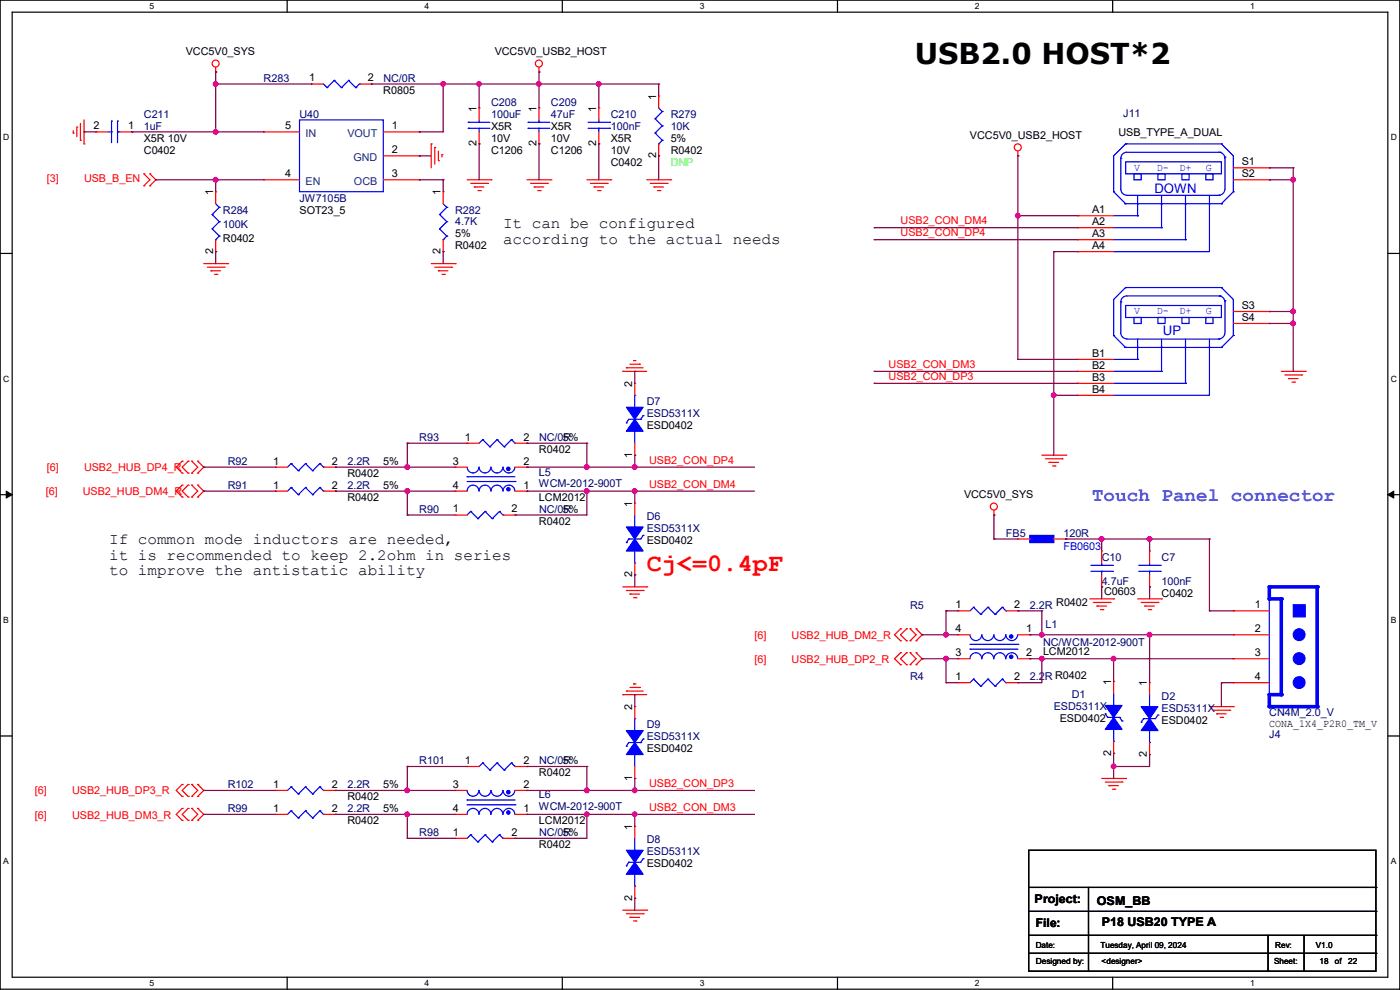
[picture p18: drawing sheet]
<svg xmlns="http://www.w3.org/2000/svg" width="297mm" height="210mm" viewBox="0 0 297 210" stroke-linecap="round" stroke-linejoin="round" font-family="sans-serif">
<defs><g id="words">
<text font-size="6.1" x="194.1" y="13.5">USB2.0 HOST*2</text>
<text font-size="5.3" fill="#f00" x="137.2" y="121.1">Cj&lt;=0.4pF</text>
<text font-size="4.1" fill="#8000ff" x="231.7" y="106.3">Touch Panel connector</text>
<g font-size="3.3">
<text x="106.7" y="48.4">It can be configured</text>
<text x="106.7" y="51.7">according to the actual needs</text>
<text x="23.2" y="115.4">If common mode inductors are needed,</text>
<text x="23.2" y="118.7">it is recommended to keep 2.2ohm in series</text>
<text x="23.2" y="122">to improve the antistatic ability</text>
</g>
<g font-size="2.8" fill="#00f">
<text x="244.9" y="40.9">DOWN</text>
<text x="246.7" y="71.2">UP</text>
</g>
<g font-size="2.5">
<text x="219.5" y="191.6">Project:</text>
<text x="232.7" y="191.9">OSM_BB</text>
<text x="219.8" y="196.7">File:</text>
<text x="233.7" y="196.5">P18 USB20 TYPE A</text>
</g>
<g font-size="2.3">
<text x="39.4" y="11.8">VCC5V0_SYS</text>
<text x="104.9" y="11.8">VCC5V0_USB2_HOST</text>
<text x="65.6" y="17.3">1</text>
<text x="78" y="17.3">2</text>
<text x="81.3" y="19.9">R0805</text>
<text x="101.1" y="23.7" transform="rotate(-90 101.1 23.7)">1</text>
<text x="113.8" y="23.7" transform="rotate(-90 113.8 23.7)">1</text>
<text x="126.5" y="23.7" transform="rotate(-90 126.5 23.7)">1</text>
<text x="139.2" y="21.1" transform="rotate(-90 139.2 21.1)">1</text>
<text x="19.9" y="27.4">2</text>
<text x="27.2" y="27.4">1</text>
<text x="60.5" y="27.4">5</text>
<text x="83.1" y="27.4">1</text>
<text x="104.2" y="27.5">X5R</text>
<text x="116.9" y="27.5">X5R</text>
<text x="205.8" y="29.5">VCC5V0_USB2_HOST</text>
<text x="237.3" y="28.8">USB_TYPE_A_DUAL</text>
<text x="30.5" y="32.6">C0402</text>
<text x="30.5" y="30.1">X5R 10V</text>
<text x="83.1" y="32.5">2</text>
<text x="101.1" y="31" transform="rotate(-90 101.1 31)">2</text>
<text x="104.2" y="32.6">C1206</text>
<text x="104.2" y="30.1">10V</text>
<text x="113.8" y="31" transform="rotate(-90 113.8 31)">2</text>
<text x="116.9" y="32.6">C1206</text>
<text x="116.9" y="30.1">10V</text>
<text x="126.5" y="31" transform="rotate(-90 126.5 31)">2</text>
<text x="129.6" y="35.1">C0402</text>
<text x="129.6" y="30.1">X5R</text>
<text x="129.6" y="32.6">10V</text>
<text x="139.2" y="33.6" transform="rotate(-90 139.2 33.6)">2</text>
<text x="142.3" y="32.6">R0402</text>
<text x="142.3" y="30.1">5%</text>
<text x="263.4" y="35.1">S1</text>
<text x="45.2" y="41.4" transform="rotate(-90 45.2 41.4)">1</text>
<text x="60.5" y="37.6">4</text>
<text x="83.1" y="37.6">3</text>
<text x="93.5" y="41.4" transform="rotate(-90 93.5 41.4)">1</text>
<text x="263.4" y="37.6">S2</text>
<text x="63.5" y="45.3">SOT23_5</text>
<text x="231.7" y="45.2">A1</text>
<text x="231.7" y="47.8">A2</text>
<text x="45.2" y="53.9" transform="rotate(-90 45.2 53.9)">2</text>
<text x="47.3" y="51.4">R0402</text>
<text x="93.5" y="53.9" transform="rotate(-90 93.5 53.9)">2</text>
<text x="96.6" y="52.9">R0402</text>
<text x="96.6" y="50.4">5%</text>
<text x="231.7" y="50.3">A3</text>
<text x="231.7" y="52.8">A4</text>
<text x="263.4" y="65.5">S3</text>
<text x="263.4" y="68.1">S4</text>
<text x="231.7" y="75.7">B1</text>
<text x="134.1" y="82.1" transform="rotate(-90 134.1 82.1)">2</text>
<text x="231.7" y="78.2">B2</text>
<text x="231.7" y="80.8">B3</text>
<text x="231.7" y="83.3">B4</text>
<text x="98.6" y="93.5">1</text>
<text x="111" y="93.5">2</text>
<text x="119.4" y="93.6">5%</text>
<text x="137.2" y="91">ESD0402</text>
<text x="58" y="98.6">1</text>
<text x="70.4" y="98.6">2</text>
<text x="73.7" y="101.2">R0402</text>
<text x="81.3" y="98.6">5%</text>
<text x="96.1" y="98.6">3</text>
<text x="111" y="98.6">2</text>
<text x="114.3" y="96.1">R0402</text>
<text x="134.1" y="97.1" transform="rotate(-90 134.1 97.1)">1</text>
<text x="58" y="103.6">1</text>
<text x="70.4" y="103.6">2</text>
<text x="73.7" y="106.3">R0402</text>
<text x="81.3" y="103.7">5%</text>
<text x="96.1" y="103.6">4</text>
<text x="111" y="103.6">1</text>
<text x="114.3" y="106.3">LCM2012</text>
<text x="134.1" y="107.5" transform="rotate(-90 134.1 107.5)">1</text>
<text x="204.5" y="105.7">VCC5V0_SYS</text>
<text x="96.1" y="108.7">1</text>
<text x="108.5" y="108.7">2</text>
<text x="114.3" y="111.3">R0402</text>
<text x="119.4" y="108.8">5%</text>
<text x="137.2" y="115.4">ESD0402</text>
<text x="134.1" y="122.5" transform="rotate(-90 134.1 122.5)">2</text>
<text x="202.7" y="129">1</text>
<text x="215.2" y="129">2</text>
<text x="234.2" y="126.3">C0603</text>
<text x="246.4" y="126.6">C0402</text>
<text x="266.2" y="129">1</text>
<text x="202.7" y="134.1">4</text>
<text x="217.7" y="134.1">1</text>
<text x="266.2" y="134.1">2</text>
<text x="202.7" y="139.2">3</text>
<text x="217.7" y="139.2">2</text>
<text x="221.3" y="139">LCM2012</text>
<text x="266.2" y="139.2">3</text>
<text x="202.7" y="144.3">1</text>
<text x="215.2" y="144.3">2</text>
<text x="235.7" y="145.3" transform="rotate(-90 235.7 145.3)">1</text>
<text x="243.3" y="145.6" transform="rotate(-90 243.3 145.6)">1</text>
<text x="266.2" y="144.3">4</text>
<text x="134.1" y="150.7" transform="rotate(-90 134.1 150.7)">2</text>
<text x="224.8" y="153.2">ESD0402</text>
<text x="246.4" y="153.5">ESD0402</text>
<text x="269.3" y="154.3">CONA_1X4_P2R0_TM_V</text>
<text x="137.2" y="159.6">ESD0402</text>
<text x="235.7" y="160.3" transform="rotate(-90 235.7 160.3)">2</text>
<text x="243.3" y="160.6" transform="rotate(-90 243.3 160.6)">2</text>
<text x="58" y="167.1">1</text>
<text x="70.4" y="167.1">2</text>
<text x="81.3" y="167.2">5%</text>
<text x="96.1" y="167.1">3</text>
<text x="98.6" y="162.1">1</text>
<text x="111" y="167.1">2</text>
<text x="111" y="162.1">2</text>
<text x="114.3" y="164.7">R0402</text>
<text x="119.4" y="162.1">5%</text>
<text x="134.1" y="165.7" transform="rotate(-90 134.1 165.7)">1</text>
<text x="58" y="172.2">1</text>
<text x="70.4" y="172.2">2</text>
<text x="73.7" y="169.8">R0402</text>
<text x="81.3" y="172.3">5%</text>
<text x="96.1" y="172.2">4</text>
<text x="111" y="172.2">1</text>
<text x="73.7" y="174.8">R0402</text>
<text x="96.1" y="177.3">1</text>
<text x="108.5" y="177.3">2</text>
<text x="114.3" y="174.8">LCM2012</text>
<text x="114.3" y="179.9">R0402</text>
<text x="119.4" y="177.4">5%</text>
<text x="134.1" y="176.1" transform="rotate(-90 134.1 176.1)">1</text>
<text x="137.2" y="184">ESD0402</text>
<text x="134.1" y="191.1" transform="rotate(-90 134.1 191.1)">2</text>
</g>
<g font-size="2.3" fill="#000080">
<text x="55.9" y="17.4">R283</text>
<text x="81.3" y="17.4">NC/0R</text>
<text x="104.2" y="22.4">C208</text>
<text x="116.9" y="22.4">C209</text>
<text x="30.5" y="25">C211</text>
<text x="30.5" y="27.5">1uF</text>
<text x="63.5" y="25">U40</text>
<text x="104.2" y="25">100uF</text>
<text x="116.9" y="25">47uF</text>
<text x="129.6" y="25">C210</text>
<text x="129.6" y="27.5">100nF</text>
<text x="142.3" y="25">R279</text>
<text x="142.3" y="27.5">10K</text>
<text x="238.3" y="24.7">J11</text>
<text x="47.3" y="45.3">R284</text>
<text x="63.5" y="42.8">JW7105B</text>
<text x="96.6" y="45.3">R282</text>
<text x="96.6" y="47.8">4.7K</text>
<text x="47.3" y="48.3">100K</text>
<text x="137.2" y="85.9">D7</text>
<text x="137.2" y="88.5">ESD5311X</text>
<text x="88.9" y="93.6">R93</text>
<text x="114.4" y="93.6">NC/0R</text>
<text x="48.3" y="98.6">R92</text>
<text x="73.7" y="98.6">2.2R</text>
<text x="114.3" y="100.9">L5</text>
<text x="48.3" y="103.7">R91</text>
<text x="73.7" y="103.7">2.2R</text>
<text x="114.3" y="103.2">WCM-2012-900T</text>
<text x="88.9" y="108.8">R90</text>
<text x="114.4" y="108.8">NC/0R</text>
<text x="137.2" y="110.3">D6</text>
<text x="137.2" y="112.9">ESD5311X</text>
<text x="213.4" y="113.9">FB5</text>
<text x="225.6" y="113.9">120R</text>
<text x="233.7" y="119">C10</text>
<text x="246.4" y="119">C7</text>
<text x="233.7" y="124">4.7uF</text>
<text x="246.4" y="124">100nF</text>
<text x="193.1" y="129.1">R5</text>
<text x="218.5" y="129.1">2.2R R0402</text>
<text x="221.3" y="137">NC/WCM-2012-900T</text>
<text x="221.8" y="133.2">L1</text>
<text x="193.1" y="144.4">R4</text>
<text x="218.5" y="144.4">2.2R R0402</text>
<text x="227.4" y="148.2">D1</text>
<text x="246.4" y="148.4">D2</text>
<text x="137.2" y="154.5">D9</text>
<text x="223.6" y="150.7">ESD5311X</text>
<text x="246.4" y="151">ESD5311X</text>
<text x="269.3" y="152">CN4M_2.0_V</text>
<text x="137.2" y="157.1">ESD5311X</text>
<text x="269.3" y="156.5">J4</text>
<text x="48.3" y="167.2">R102</text>
<text x="73.7" y="167.2">2.2R</text>
<text x="88.9" y="162.1">R101</text>
<text x="114.4" y="162.1">NC/0R</text>
<text x="48.3" y="172.3">R99</text>
<text x="73.7" y="172.3">2.2R</text>
<text x="114.3" y="169.2">L6</text>
<text x="114.3" y="171.8">WCM-2012-900T</text>
<text x="88.9" y="177.4">R98</text>
<text x="114.4" y="177.4">NC/0R</text>
<text x="137.2" y="178.9">D8</text>
<text x="137.2" y="181.4">ESD5311X</text>
</g>
<g font-size="2.3" fill="#004080">
<text x="64.8" y="29">IN</text>
<text x="73.7" y="29">VOUT</text>
<text x="75" y="34.1">GND</text>
<text x="64.8" y="39.2">EN</text>
<text x="75.1" y="39.2">OCB</text>
</g>
<text font-size="2.3" fill="#0f0" x="142.3" y="35.1">DNP</text>
<g font-size="2.3" fill="#f00">
<text x="9.9" y="38.7">[3]</text>
<text x="17.8" y="38.7">USB_B_EN</text>
<text x="191.1" y="47.6">USB2_CON_DM4</text>
<text x="191.1" y="50.1">USB2_CON_DP4</text>
<text x="188.5" y="78.1">USB2_CON_DM3</text>
<text x="188.5" y="80.6">USB2_CON_DP3</text>
<text x="9.9" y="99.9">[6]</text>
<text x="17.8" y="99.9">USB2_HUB_DP4_R</text>
<text x="137.7" y="98.4">USB2_CON_DP4</text>
<text x="9.7" y="105">[6]</text>
<text x="17.6" y="105">USB2_HUB_DM4_R</text>
<text x="137.7" y="103.5">USB2_CON_DM4</text>
<text x="160.1" y="135.5">[6]</text>
<text x="167.9" y="135.5">USB2_HUB_DM2_R</text>
<text x="160.1" y="140.5">[6]</text>
<text x="167.9" y="140.5">USB2_HUB_DP2_R</text>
<text x="137.7" y="167">USB2_CON_DP3</text>
<text x="7.4" y="168.5">[6]</text>
<text x="7.4" y="173.8">[6]</text>
<text x="15.3" y="168.5">USB2_HUB_DP3_R</text>
<text x="15.3" y="173.8">USB2_HUB_DM3_R</text>
<text x="137.7" y="172">USB2_CON_DM3</text>
</g>
<g font-size="2.3" fill="#00f">
<text x="240.6" y="36.2">V</text>
<text x="245.4" y="36.2">D-</text>
<text x="250.2" y="36.2">D+</text>
<text x="255.8" y="36.2">G</text>
<text x="240.6" y="66.7">V</text>
<text x="245.4" y="66.7">D-</text>
<text x="250.2" y="66.7">D+</text>
<text x="255.8" y="66.7">G</text>
<text x="225.6" y="116.7">FB0603</text>
</g>
<g font-size="1.8">
<text x="31.7" y="1.9">5</text>
<text x="90.1" y="1.9">4</text>
<text x="148.5" y="1.9">3</text>
<text x="206.8" y="1.9">2</text>
<text x="265.2" y="1.9">1</text>
<text x=".7" y="29.8">D</text>
<text x="295.1" y="29.8">D</text>
<text x=".7" y="80.9">C</text>
<text x="295.1" y="80.9">C</text>
<text x=".7" y="132.1">B</text>
<text x="295.1" y="132.1">B</text>
<text x=".7" y="183.3">A</text>
<text x="295.1" y="183.3">A</text>
<text x="219.7" y="201">Date:</text>
<text x="233.5" y="201">Tuesday, April 09, 2024</text>
<text x="270.5" y="201">Rev:</text>
<text x="279.2" y="201">V1.0</text>
<text x="31.7" y="209.2">5</text>
<text x="90.1" y="209.2">4</text>
<text x="148.5" y="209.2">3</text>
<text x="206.8" y="209.2">2</text>
<text x="219.8" y="204.6">Designed by:</text>
<text x="233.7" y="204.6">&lt;designer&gt;</text>
<text x="265.2" y="209.2">1</text>
<text x="270.3" y="204.6">Sheet:</text>
<text x="279.9" y="204.6">18</text>
<text x="283.2" y="204.6">of</text>
<text x="286" y="204.6">22</text>
</g>
</g></defs>
<path d="M0 0h297v209.8h-297zM2.6 2.6h291.8v204.7h-291.8z" fill="none" stroke="#000" stroke-width=".25"/>
<g fill="#fff">
<path d="M31.7 .3h1v2h-1z"/>
<path d="M31.7 207.6h1v1.9h-1z"/>
</g>
<path d="M60.9 0v2.6M60.9 207.3v2.5" fill="none" stroke="#000" stroke-width=".25"/>
<g fill="#fff">
<path d="M90.1 .3h1v2h-1z"/>
<path d="M90.1 207.6h1v1.9h-1z"/>
</g>
<path d="M119.3 0v2.6M119.3 207.3v2.5" fill="none" stroke="#000" stroke-width=".25"/>
<g fill="#fff">
<path d="M148.5 .3h.9v2h-.9z"/>
<path d="M148.5 207.6h.9v1.9h-.9z"/>
</g>
<path d="M177.7 0v2.6M177.7 207.3v2.5" fill="none" stroke="#000" stroke-width=".25"/>
<g fill="#fff">
<path d="M206.8 .3h1v2h-1z"/>
<path d="M206.8 207.6h1v1.9h-1z"/>
</g>
<path d="M236.1 0v2.6M236.1 207.3v2.5" fill="none" stroke="#000" stroke-width=".25"/>
<g fill="#fff">
<path d="M265.2 .3h1v2h-1z"/>
<path d="M265.2 207.6h1v1.9h-1z"/>
<path d="M.7 28.2h1.2v1.9h-1.2z"/>
<path d="M295.1 28.2h1.2v1.9h-1.2z"/>
<path d="M.7 79.3h1.2v2h-1.2z"/>
<path d="M295.1 79.3h1.2v2h-1.2z"/>
</g>
<path d="M0 53.8h2.6M294.4 53.8h2.6" fill="none" stroke="#000" stroke-width=".25"/>
<g fill="#fff">
<path d="M.7 130.5h1.2v2h-1.2z"/>
<path d="M295.1 130.5h1.1v2h-1.1z"/>
</g>
<path d="M0 104.9h2.6M294.4 104.9h2.6" fill="none" stroke="#000" stroke-width=".25"/>
<path d="M1.3 104.2l1.3 .7-1.3 .8zM294.4 104.9l1.3-.7v1.5z" fill="#000" stroke="#000" stroke-width=".21"/>
<g fill="#fff">
<path d="M.7 181.7h1.2v2h-1.2z"/>
<path d="M295.1 181.7h1.1v2h-1.1z"/>
</g>
<g fill="none" stroke="#000" stroke-width=".25">
<path d="M0 156.1h2.6M294.4 156.1h2.6M218.2 180.4h73.7v25.6h-73.7zM218.2 188.3h73.7M218.2 193.3h73.7M218.2 198.4h73.7M230.9 188.3v17.7M269 198.4v7.6M276.6 198.4v7.6M291.9 188.3h.1M291.9 193.3h.1M291.9 198.4h.1"/>
<path d="M218.2 202.2h73.7M230.9 206h.1M269 206h.1M276.6 206h.1M291.9 202.2h.1"/>
</g>
<g fill="none" stroke="#f00" stroke-width=".25">
<path d="M45.8 15.3h.1M45.8 14.3v1M114.3 15.3h.1M114.3 14.3v1M15.5 28.2h.1M15.5 27.7v.5M16.3 27h.1M16.3 27v2M17.1 29.8h.1M17.1 26.2v3.6M17.8 30.5h.1M17.8 25.4v5.1"/>
<path d="M30.5 36.9h.1M30.5 39.4h.1M30.5 36.9l1.3 1.2-1.3 1.3M31.8 39.4h.1M31.8 36.9h.1M31.8 36.9l1.3 1.2-1.3 1.3M91.5 30.5h.1M91.5 30.5v5.1M92.2 31.3h.1M92.2 31.3v3.5M93 34.1h.1M93 32v2.1"/>
<path d="M93.8 32.8h.1M93.8 32.8v.5M99.1 38.1h5.1M99.9 38.9h3.5M100.6 39.7h.1M100.6 39.7h2.1M103.4 38.9h.1M104.2 38.1h.1M111.8 38.1h5.1M112.6 38.9h3.5M113.3 39.7h.1M113.3 39.7h2.1"/>
<path d="M116.1 38.9h.1M116.9 38.1h.1M124.5 38.1h5.1M125.3 38.9h3.5M126 39.7h.1M126 39.7h2.1M128.8 38.9h.1M129.6 38.1h.1M137.2 38.1h5.1M138 38.9h3.5M138.7 39.7h.1M138.7 39.7h2.1"/>
<path d="M141.5 38.9h.1M142.3 38.1h.1M215.9 33.1h.1M215.9 32v1.1M43.2 55.9h5.1M44 56.7h3.5M44.7 57.4h.1M44.7 57.4h2.1M45.5 58.2h.5M46 58.2h.1M47.5 56.7h.1M48.3 55.9h.1"/>
<path d="M91.5 55.9h5.1M92.2 56.7h3.6M93 57.4h.1M93 57.4h2M93.8 58.2h.5M94.3 58.2h.1M95.8 56.7h.1M96.6 55.9h.1M101.4 40.4h.5M101.9 40.4h.1M114.1 40.4h.5M114.6 40.4h.1"/>
<path d="M126.8 40.4h.5M127.3 40.4h.1M139.5 40.4h.5M140 40.4h.1M132.1 78.8h.1M132.1 78.8h5.1M132.9 78h.1M132.9 78h3.5M133.6 77.3h2.1M134.4 76.5h.1M134.4 76.5h.5M135.7 77.3h.1"/>
<path d="M271.8 78.8h5.1M272.6 79.5h3.5M276.1 79.5h.1M276.9 78.8h.1M38.7 97.8h.1M38.7 97.8l-1.3 1.3 1.3 1.3M39.9 97.8h.1M39.9 97.8l-1.2 1.3 1.2 1.3M40.7 97.8h.1M40.7 97.8l1.3 1.3-1.3 1.3M42 97.8h.1M42 97.8l1.2 1.3-1.2 1.3"/>
<path d="M221 96.6h5.1M221.8 97.3h3.5M222.5 98.1h.1M222.5 98.1h2.1M223.3 98.8h.5M223.8 98.8h.1M225.3 97.3h.1M226.1 96.6h.1M273.3 80.3h.1M273.3 80.3h2.1M274.1 81.1h.5M274.6 81.1h.1"/>
<path d="M38.7 100.4h.1M38.7 102.9h.1M38.7 105.5h.1M38.7 102.9l-1.3 1.3 1.3 1.3M39.9 100.4h.1M39.9 105.5h.1M39.9 102.9h.1M39.9 102.9l-1.2 1.3 1.2 1.3M40.7 100.4h.1M40.7 105.5h.1M40.7 102.9h.1M40.7 102.9l1.3 1.3-1.3 1.3"/>
<path d="M42 100.4h.1M42 102.9h.1M42 105.5h.1M42 102.9l1.2 1.3-1.2 1.3M210.9 109.3h.1M210.9 108.2v1.1M132.1 124.5h5.1M132.9 125.3h3.5M133.6 126h.1M133.6 126h2.1M134.4 126.8h.5M134.9 126.8h.1"/>
<path d="M136.4 125.3h.1M137.2 124.5h.1M191.1 133.4h.1M191.1 135.9h.1M191.1 138.5h.1M191.1 133.4l-1.3 1.3 1.3 1.2M191.1 138.5l-1.3 1.2 1.3 1.3M192.3 135.9h.1M192.3 133.4h.1M192.3 138.5h.1M192.3 133.4l-1.2 1.3 1.2 1.2M192.3 138.5l-1.2 1.2 1.2 1.3"/>
<path d="M193.1 135.9h.1M193.1 133.4h.1M193.1 138.5h.1M193.1 133.4l1.3 1.3-1.3 1.2M193.1 138.5l1.3 1.2-1.3 1.3M194.4 133.4h.1M194.4 135.9h.1M194.4 138.5h.1M194.4 133.4l1.2 1.3-1.2 1.2M194.4 138.5l1.2 1.2-1.2 1.3M231.2 127h5.1M231.9 127.8h3.6"/>
<path d="M232.7 128.6h.1M232.7 128.6h2M233.5 129.3h.5M234 129.3h.1M235.5 127.8h.1M236.3 127h.1M241.3 127h5.1M242.1 127.8h3.6M242.9 128.6h.1M242.9 128.6h2M243.6 129.3h.5M244.1 129.3h.1"/>
<path d="M245.7 127.8h.1M246.4 127h.1M132.1 147.4h.1M132.1 147.4h5.1M132.9 146.6h.1M132.9 146.6h3.5M133.6 145.8h2.1M134.4 145.1h.1M134.4 145.1h.5M135.7 145.8h.1M191.1 141h.1M192.3 141h.1"/>
<path d="M193.1 141h.1M194.4 141h.1M256.6 149.9h5.1M257.3 150.7h3.6M258.1 151.4h.1M258.1 151.4h2M258.9 152.2h.5M259.4 152.2h.1M260.9 150.7h.1M261.7 149.9h.1M38.7 166.4h.1M38.7 169h.1"/>
<path d="M38.7 171.5h.1M38.7 174h.1M38.7 166.4l-1.3 1.3 1.3 1.3M38.7 171.5l-1.3 1.3 1.3 1.2M39.9 169h.1M39.9 166.4h.1M39.9 174h.1M39.9 171.5h.1M39.9 166.4l-1.2 1.3 1.2 1.3M39.9 171.5l-1.2 1.3 1.2 1.2M40.7 169h.1M40.7 166.4h.1"/>
<path d="M40.7 174h.1M40.7 171.5h.1M40.7 166.4l1.3 1.3-1.3 1.3M40.7 171.5l1.3 1.3-1.3 1.2M42 166.4h.1M42 169h.1M42 171.5h.1M42 174h.1M42 166.4l1.2 1.3-1.2 1.3M42 171.5l1.2 1.3-1.2 1.2M233.7 165.1h5.1M234.5 165.9h3.5"/>
<path d="M235.2 166.7h.1M235.2 166.7h2.1M236 167.4h.5M236.5 167.4h.1M238 165.9h.1M238.8 165.1h.1M132.1 193.1h5.1M132.9 193.8h3.5M133.6 194.6h.1M133.6 194.6h2.1M134.4 195.4h.5M134.9 195.4h.1"/>
<path d="M136.4 193.8h.1M137.2 193.1h.1"/>
<circle cx="45.7" cy="13.5" r=".74"/>
<circle cx="114.3" cy="13.5" r=".74"/>
<circle cx="215.9" cy="31.3" r=".74"/>
<circle cx="210.8" cy="107.5" r=".74"/>
</g>
<g fill="#00f" stroke="#00f" stroke-width=".25">
<circle cx="275.6" cy="144.8" r="1.25"/>
<circle cx="275.6" cy="139.7" r="1.25"/>
<circle cx="275.6" cy="134.6" r="1.25"/>
</g>
<path d="M269.3 147.4h2.5" fill="none" stroke="#00f" stroke-width=".76"/>
<circle cx="271.8" cy="147.4" r=".38" fill="#00f"/>
<path d="M271.8 127v20.4" fill="none" stroke="#00f" stroke-width=".76"/>
<circle cx="271.8" cy="127" r=".38" fill="#00f"/>
<path d="M269.3 127h2.5" fill="none" stroke="#00f" stroke-width=".76"/>
<circle cx="269.3" cy="127" r=".38" fill="#00f"/>
<path d="M269.3 127h.1M269.3 127v20.4" fill="none" stroke="#00f" stroke-width=".25"/>
<path d="M269.3 124.5v2.5" fill="none" stroke="#00f" stroke-width=".76"/>
<circle cx="269.3" cy="124.5" r=".38" fill="#00f"/>
<path d="M269.3 124.5h10.1" fill="none" stroke="#00f" stroke-width=".76"/>
<circle cx="279.4" cy="124.5" r=".38" fill="#00f"/>
<path d="M279.4 124.5v25.4" fill="none" stroke="#00f" stroke-width=".76"/>
<circle cx="279.4" cy="149.9" r=".38" fill="#00f"/>
<path d="M269.3 149.9h10.1" fill="none" stroke="#00f" stroke-width=".76"/>
<circle cx="269.3" cy="149.9" r=".38" fill="#00f"/>
<path d="M269.3 147.4v2.5" fill="none" stroke="#00f" stroke-width=".76"/>
<circle cx="269.3" cy="147.4" r=".38" fill="#00f"/>
<g fill="#00f" stroke="#00f" stroke-width=".25">
<path d="M274.4 128.3h2.5v2.6h-2.5z" fill-rule="evenodd"/>
<path d="M234.5 149.6h3.5l-1.7 2.6z" fill-rule="evenodd"/>
<path d="M236.3 152.2l1.7 2.5h-3.5z" fill-rule="evenodd"/>
<path d="M134.7 88.9l1.7 2.6h-3.5z" fill-rule="evenodd"/>
<path d="M132.9 86.4h3.5l-1.7 2.5z" fill-rule="evenodd"/>
<path d="M242.1 149.9h3.6l-1.8 2.5z" fill-rule="evenodd"/>
<path d="M243.9 152.4l1.8 2.6h-3.6z" fill-rule="evenodd"/>
<path d="M132.9 111.8h3.5l-1.7 2.5z" fill-rule="evenodd"/>
<path d="M134.7 114.3l1.7 2.6h-3.5z" fill-rule="evenodd"/>
<path d="M218.5 113.6h5.1v1.5h-5.1z" fill-rule="evenodd"/>
<path d="M134.7 157.5l1.7 2.6h-3.5z" fill-rule="evenodd"/>
<path d="M132.9 155h3.5l-1.7 2.5z" fill-rule="evenodd"/>
<path d="M132.9 180.4h3.5l-1.7 2.5z" fill-rule="evenodd"/>
<path d="M134.7 182.9l1.7 2.6h-3.5z" fill-rule="evenodd"/>
<circle cx="107.8" cy="172.4" r=".36"/>
<circle cx="107.8" cy="168" r=".36"/>
<circle cx="214.5" cy="135" r=".36"/>
<circle cx="214.5" cy="139.3" r=".36"/>
<circle cx="107.8" cy="103.8" r=".36"/>
<circle cx="107.8" cy="99.5" r=".36"/>
</g>
<g fill="none" stroke="#f00" stroke-width=".25">
<path d="M66.1 17.8h.1M66.1 17.8h2.5M76.2 17.8h2.6M78.8 17.8h.1M20.4 28h.1M20.4 28h2.5M25.4 28h2.6M28 28h.1M55.9 38.1h.1M55.9 28h.1M55.9 38.1h7.6M55.9 28h7.6"/>
<path d="M81.3 38.1h7.6M81.3 28h7.6M81.3 33.1h7.6M88.9 38.1h.1M88.9 33.1h.1M88.9 28h.1M101.6 22.9h.1M101.6 30.5h.1M101.6 22.9v2.5M101.6 28v2.5M114.3 22.9h.1M114.3 30.5h.1"/>
<path d="M114.3 22.9v2.5M114.3 28v2.5M127 22.9h.1M127 30.5h.1M127 22.9v2.5M127 28v2.5M139.7 20.4h.1M139.7 33.1h.1M139.7 20.4v2.5M139.7 30.5v2.6M261.7 35.6h7.6M261.7 38.1h7.6"/>
<path d="M269.3 35.6h.1M269.3 38.1h.1M45.8 40.7h.1M45.8 53.4h.1M45.8 40.7v2.5M45.8 50.8v2.6M94 40.7h.1M94 53.4h.1M94 40.7v2.5M94 50.8v2.6M228.6 45.8h.1M228.6 48.3h.1"/>
<path d="M228.6 50.8h.1M228.6 53.4h.1M228.6 45.8h7.7M228.6 48.3h7.7M228.6 50.8h7.7M228.6 53.4h7.7M228.6 76.2h.1M228.6 78.8h.1M228.6 76.2h7.7M228.6 78.8h7.7M261.7 68.6h7.6M261.7 66.1h7.6"/>
<path d="M269.3 68.6h.1M269.3 66.1h.1M58.5 99.1h.1M58.5 99.1h2.5M68.6 99.1h2.6M71.2 99.1h.1M96.6 99.1h.1M96.6 99.1h2.5M99.1 94h.1M99.1 94h2.5M109.3 94h2.5M109.3 99.1h2.5"/>
<path d="M111.8 94h.1M111.8 99.1h.1M134.7 96.6h.1M134.7 81.3h.1M134.7 81.3v2.6M134.7 94v2.6M228.6 81.3h.1M228.6 83.9h.1M228.6 81.3h7.7M228.6 83.9h7.7M58.5 104.2h.1M58.5 104.2h2.5"/>
<path d="M68.6 104.2h2.6M71.2 104.2h.1M96.6 109.3h.1M96.6 104.2h.1M96.6 109.3h2.5M96.6 104.2h2.5M106.7 109.3h2.6M109.3 109.3h.1M109.3 104.2h2.5M111.8 104.2h.1M134.7 106.7h.1M134.7 106.7v2.6"/>
<path d="M134.7 119.4v2.6M215.9 114.3h.1M215.9 114.3h2.6M223.6 114.3h2.5M226.1 114.3h.1M233.7 116.9h.1M233.7 116.9v2.5M243.9 116.9h.1M243.9 116.9v2.5M134.7 122h.1M203.2 129.6h.1M203.2 134.7h.1"/>
<path d="M203.2 139.7h.1M203.2 129.6h2.6M203.2 134.7h2.6M203.2 139.7h2.6M213.4 129.6h2.5M215.9 129.6h.1M215.9 134.7h2.6M215.9 139.7h2.6M218.5 134.7h.1M218.5 139.7h.1M233.7 124.5h.1M233.7 122v2.5"/>
<path d="M243.9 124.5h.1M243.9 122v2.5M261.7 129.6h.1M261.7 134.7h.1M261.7 139.7h.1M261.7 129.6h7.6M261.7 134.7h7.6M261.7 139.7h7.6M134.7 149.9h.1M134.7 149.9v2.5M203.2 144.8h.1M203.2 144.8h2.6"/>
<path d="M213.4 144.8h2.5M215.9 144.8h.1M236.3 144.6h.1M236.3 159.8h.1M236.3 144.6v2.5M236.3 157.3v2.5M243.9 144.8h.1M243.9 144.8v2.6M243.9 157.5v2.6M261.7 144.8h.1M261.7 144.8h7.6M58.5 167.7h.1"/>
<path d="M58.5 172.8h.1M58.5 167.7h2.5M58.5 172.8h2.5M68.6 167.7h2.6M68.6 172.8h2.6M71.2 167.7h.1M71.2 172.8h.1M96.6 172.8h.1M96.6 167.7h.1M96.6 177.8h.1M96.6 167.7h2.5M96.6 172.8h2.5"/>
<path d="M96.6 177.8h2.5M99.1 162.6h.1M99.1 162.6h2.5M106.7 177.8h2.6M109.3 177.8h.1M109.3 167.7h2.5M109.3 172.8h2.5M109.3 162.6h2.5M111.8 172.8h.1M111.8 167.7h.1M111.8 162.6h.1M134.7 165.1h.1"/>
<path d="M134.7 175.3h.1M134.7 162.6v2.5M134.7 175.3v2.5M243.9 160.1h.1M134.7 190.5h.1M134.7 188v2.5"/>
</g>
<g fill="none" stroke="#00f" stroke-width=".25">
<path d="M68.6 17.8l.8 .8M69.4 18.6h.1M70.9 17.1h.1M70.9 17.1l-1.5 1.5M70.9 17.1l1.5 1.5M72.4 18.6h.1M74 17.1h.1M74 17.1l-1.6 1.5M74 17.1l1.5 1.5M75.5 18.6h.1M76.2 17.8h.1M76.2 17.8l-.7 .8"/>
<path d="M22.9 28h.8M23.7 25.7h.1M23.7 28h.1M23.7 25.7v4.6M24.9 28h.1M24.9 25.7h.1M24.9 28h.5M24.9 25.7v4.6M63.5 25.4h17.8v15.3h-17.8zM99.4 27.2h.1M99.4 26h.1M99.4 27.2h4.5"/>
<path d="M99.4 26h4.5M101.6 26h.1M101.6 27.2h.1M101.6 25.4v.6M101.6 27.2v.8M112.1 27.2h.1M112.1 26h.1M112.1 27.2h4.5M112.1 26h4.5M114.3 26h.1M114.3 27.2h.1M114.3 25.4v.6"/>
<path d="M114.3 27.2v.8M124.8 27.2h4.5M124.8 26h4.5M127 26h.1M127 27.2h.1M127 25.4v.6M127 27.2v.8M129.3 27.2h.1M129.3 26h.1M139 25.2h.1M139 28.2h.1M139 25.2l1.5 1.5"/>
<path d="M139 28.2l1.5 1.6M139.7 30.5h.1M139.7 22.9l.8 .8M140.5 23.7h.1M140.5 26.7h.1M140.5 29.8h.1M140.5 23.7l-1.5 1.5M140.5 26.7l-1.5 1.5M140.5 29.8l-.8 .7M237.8 33.6h.1M237.8 33.6v6.6M238.8 34.3h20.3v2.6h-20.3z"/>
<path d="M238.8 30.5h.1M238.8 30.5l-2.5 2.6v7.6M238.8 30.5h20.3M240.6 36.9h1.5v1.2h-1.5zM245.7 36.9h1.5v1.2h-1.5zM250.7 36.9h1.6v1.2h-1.6zM255.8 36.9h1.5v1.2h-1.5zM258.6 32.3a1.25 1.25 0 0 1 1.2 1.3M258.9 32.3h.1M258.9 32.3h-19.8a1.25 1.25 0 0 0-1.3 1.3M259.1 30.5h.1M259.1 30.5l2.6 2.6v7.6"/>
<path d="M259.9 33.3h.1M259.9 33.3v6.9M45 45.5h.1M45 48.6h.1M45 45.5l1.5 1.5M45 48.6l1.5 1.5M45.8 50.8h.1M45.8 43.2l.7 .8M46.5 44h.1M46.5 47h.1M46.5 50.1h.1M46.5 44l-1.5 1.5"/>
<path d="M46.5 47l-1.5 1.6M46.5 50.1l-.7 .7M93.3 45.5h.1M93.3 48.6h.1M93.3 45.5l1.5 1.5M93.3 48.6l1.5 1.5M94 50.8h.1M94 43.2l.8 .8M94.8 44h.1M94.8 47h.1M94.8 50.1h.1M94.8 44l-1.5 1.5"/>
<path d="M94.8 47l-1.5 1.6M94.8 50.1l-.8 .7M236.3 40.7h.1M236.3 40.7l2.5 2.5M236.3 45.8h5M236.3 48.3h10.1M236.3 50.8h15.2M237.8 40.2a1.25 1.25 0 0 0 1.3 1.2h19.5M238.5 43.2h20.6M238.8 43.2h.1M241.3 43.2h.1M241.3 45.8h.1"/>
<path d="M241.3 41.4v4.4M246.4 43.2h.1M246.4 48.3h.1M246.4 41.4v6.9M251.5 43.2h.1M251.5 50.8h.1M251.5 41.4v9.4M256.6 43.2h.1M256.6 43.2v10.2h-20.3M256.6 41.4v1.8M258.6 41.4h.1M259.1 43.2h.1"/>
<path d="M259.8 40.2a1.25 1.25 0 0 1-1.2 1.2M261.7 40.7h.1M261.7 40.7l-2.6 2.5M236.3 71.2h.1M236.3 71.2l2.5 2.5M236.3 78.8h10.1M236.3 76.2h5M237.8 64.1h.1M237.8 64.1v6.6a1.25 1.25 0 0 0 1.3 1.2M238.5 73.7h20.6M238.8 64.8h20.3v2.6h-20.3zM238.8 73.7h.1"/>
<path d="M238.8 61h.1M238.8 61l-2.5 2.5v7.7M238.8 61h20.3M239.1 71.9h19.5M240.6 67.4h1.5v1.2h-1.5zM241.3 73.7h.1M241.3 76.2h.1M241.3 71.9v4.3M245.7 67.4h1.5v1.2h-1.5zM246.4 73.7h.1M246.4 78.8h.1M246.4 71.9v6.9"/>
<path d="M250.7 67.4h1.6v1.2h-1.6zM251.5 73.7h.1M251.5 71.9v9.4M255.8 67.4h1.5v1.2h-1.5zM256.6 73.7h.1M256.6 73.7v10.2h-20.3M256.6 71.9v1.8M258.6 71.9h.1M258.6 62.8a1.25 1.25 0 0 1 1.2 1.3M258.9 62.8h.1M258.9 62.8h-19.8a1.25 1.25 0 0 0-1.3 1.3M259.1 61h.1"/>
<path d="M259.1 73.7h.1M259.1 61l2.6 2.5v7.7M259.8 70.7a1.25 1.25 0 0 1-1.2 1.2M259.9 63.8h.1M259.9 63.8v6.9M261.7 71.2h.1M261.7 71.2l-2.6 2.5M61.8 98.3h.1M61.8 98.3l-.8 .8M61.8 98.3l1.5 1.6M63.3 99.9h.1M64.8 98.3h.1"/>
<path d="M64.8 98.3l-1.5 1.6M64.8 98.3l1.5 1.6M66.3 99.9h.1M67.9 98.3h.1M67.9 98.3l-1.6 1.6M67.9 98.3l.7 .8M68.6 99.1h.1M99.1 99.1a1.25 1.25 0 0 0 1.3 1.2 1.25 1.25 0 0 0 1.2-1.2 1.27 1.27 0 0 0 1.3 1.2 1.27 1.27 0 0 0 1.2-1.2 1.27 1.27 0 0 0 1.3 1.2 1.27 1.27 0 0 0 1.3-1.2M102.4 93.3h.1M102.4 93.3l-.8 .7M102.4 93.3l1.5 1.5M103.9 94.8h.1"/>
<path d="M105.5 93.3h.1M105.5 93.3l-1.6 1.5M105.5 93.3l1.5 1.5M106.7 99.1a1.25 1.25 0 0 0 1.3 1.2 1.25 1.25 0 0 0 1.2-1.2M107 94.8h.1M108.5 93.3h.1M108.5 93.3l-1.5 1.5M108.5 93.3l.8 .7M109.3 94h.1M132.9 89.7h.1M134.7 91.5h.1M134.7 83.9h.1"/>
<path d="M134.7 83.9v2.5M134.7 91.5v2.5M135.9 88.9h.1M135.9 88.9h-2.5l-.5 .8M136.4 88.2h.1M136.4 88.2l-.5 .7M236.3 81.3h15.2M251.5 81.3h.1M61.8 103.4h.1M61.8 103.4l-.8 .8M61.8 103.4l1.5 1.5M63.3 104.9h.1"/>
<path d="M64.8 103.4h.1M64.8 103.4l-1.5 1.5M64.8 103.4l1.5 1.5M66.3 104.9h.1M67.9 103.4h.1M67.9 103.4l-1.6 1.5M67.9 103.4l.7 .8M68.6 104.2h.1M99.1 104.2a1.27 1.27 0 0 1 1.3-1.3 1.27 1.27 0 0 1 1.2 1.3 1.27 1.27 0 0 1 1.3-1.3 1.27 1.27 0 0 1 1.3 1.3 1.25 1.25 0 0 1 1.2-1.3 1.25 1.25 0 0 1 1.3 1.3M99.1 101.1h.1M99.1 101.1h10.2M99.1 102.2h10.2"/>
<path d="M99.9 108.5h.1M99.9 108.5l-.8 .8M99.9 108.5l1.5 1.5M101.4 110h.1M102.9 108.5h.1M102.9 108.5l-1.5 1.5M102.9 108.5l1.5 1.5M104.4 110h.1M106 108.5h.1M106 108.5l-1.6 1.5M106 108.5l.7 .8M106.7 109.3h.1"/>
<path d="M106.7 104.2a1.25 1.25 0 0 1 1.3-1.3 1.25 1.25 0 0 1 1.2 1.3M109.3 102.2h.1M132.9 115.1h.1M133.4 114.3h.1M133.4 114.3l-.5 .8M134.7 111.8h.1M134.7 119.4h.1M134.7 109.3v2.5M134.7 116.9v2.5M136.4 113.6h.1M136.4 113.6l-.5 .7h-2.5M231.4 119.9h4.6"/>
<path d="M233.7 119.9h.1M233.7 119.4v.5M236 119.9h.1M241.6 119.9h4.6M243.9 119.9h.1M243.9 119.4v.5M246.2 119.9h.1M205.8 137.7h.1M205.8 134.7a1.25 1.25 0 0 0 1.2 1.2 1.25 1.25 0 0 0 1.3-1.2M205.8 137.7h10.1M205.8 136.7h10.1M206.5 128.8h.1"/>
<path d="M206.5 128.8l-.7 .8M206.5 128.8l1.6 1.5M208.1 130.3h.1M208.3 139.7a1.25 1.25 0 0 0-1.3-1.2 1.25 1.25 0 0 0-1.2 1.2M208.3 134.7a1.25 1.25 0 0 0 1.3 1.2 1.25 1.25 0 0 0 1.2-1.2M209.6 128.8h.1M209.6 128.8l-1.5 1.5M209.6 128.8l1.5 1.5M210.8 139.7a1.25 1.25 0 0 0-1.2-1.2 1.25 1.25 0 0 0-1.3 1.2M210.9 134.7a1.25 1.25 0 0 0 1.2 1.2 1.25 1.25 0 0 0 1.3-1.2M211.1 130.3h.1M212.6 128.8h.1"/>
<path d="M212.6 128.8l-1.5 1.5M212.6 128.8l.8 .8M213.4 139.7a1.25 1.25 0 0 0-1.3-1.2 1.25 1.25 0 0 0-1.2 1.2M213.4 129.6h.1M213.4 134.7a1.25 1.25 0 0 0 1.3 1.2 1.25 1.25 0 0 0 1.2-1.2M215.9 139.7a1.25 1.25 0 0 0-1.2-1.2 1.25 1.25 0 0 0-1.3 1.2M215.9 136.7h.1M231.4 121.2h4.6M233.7 121.2h.1M233.7 121.2v.8M236 121.2h.1M241.6 121.2h4.6"/>
<path d="M243.9 121.2h.1M243.9 121.2v.8M246.2 121.2h.1M132.9 158.3h.1M134.7 152.4h.1M134.7 152.4v2.6M135.9 157.5h.1M135.9 157.5h-2.5l-.5 .8M136.4 156.8h.1M136.4 156.8l-.5 .7M206.5 144.1h.1M206.5 144.1l-.7 .7"/>
<path d="M206.5 144.1l1.6 1.5M208.1 145.6h.1M209.6 144.1h.1M209.6 144.1l-1.5 1.5M209.6 144.1l1.5 1.5M211.1 145.6h.1M212.6 144.1h.1M212.6 144.1l-1.5 1.5M212.6 144.1l.8 .7M213.4 144.8h.1M234.5 151.4h.1M234.5 151.4l.5 .8h2.5"/>
<path d="M236.3 149.6h.1M236.3 157.3h.1M236.3 147.1v2.5M236.3 154.7v2.6M237.5 152.2h.1M237.5 152.2l.5 .8M238 153h.1M242.1 153.2h.1M242.6 152.4h.1M242.6 152.4l-.5 .8M243.9 149.9h.1M243.9 157.5h.1"/>
<path d="M243.9 147.4v2.5M243.9 155v2.5M245.7 151.7h.1M245.7 151.7l-.5 .7h-2.6M61.8 166.9h.1M61.8 172h.1M61.8 166.9l-.8 .8M61.8 166.9l1.5 1.5M61.8 172l-.8 .8M61.8 172l1.5 1.5M63.3 168.4h.1M63.3 173.5h.1"/>
<path d="M64.8 166.9h.1M64.8 172h.1M64.8 166.9l-1.5 1.5M64.8 166.9l1.5 1.5M64.8 172l-1.5 1.5M64.8 172l1.5 1.5M66.3 168.4h.1M66.3 173.5h.1M67.9 166.9h.1M67.9 172h.1M67.9 166.9l-1.6 1.5M67.9 166.9l.7 .8"/>
<path d="M67.9 172l-1.6 1.5M67.9 172l.7 .8M68.6 167.7h.1M68.6 172.8h.1M99.1 172.8a1.27 1.27 0 0 1 1.3-1.3 1.27 1.27 0 0 1 1.2 1.3 1.27 1.27 0 0 1 1.3-1.3 1.27 1.27 0 0 1 1.3 1.3 1.25 1.25 0 0 1 1.2-1.3 1.25 1.25 0 0 1 1.3 1.3M99.1 169.7h.1M99.1 167.7a1.25 1.25 0 0 0 1.3 1.2 1.25 1.25 0 0 0 1.2-1.2 1.27 1.27 0 0 0 1.3 1.2 1.27 1.27 0 0 0 1.2-1.2 1.27 1.27 0 0 0 1.3 1.2 1.27 1.27 0 0 0 1.3-1.2M99.1 169.7h10.2M99.1 170.7h10.2M99.9 177.1h.1M99.9 177.1l-.8 .7M99.9 177.1l1.5 1.5"/>
<path d="M101.4 178.6h.1M102.4 161.8h.1M102.4 161.8l-.8 .8M102.4 161.8l1.5 1.6M102.9 177.1h.1M102.9 177.1l-1.5 1.5M102.9 177.1l1.5 1.5M103.9 163.4h.1M104.4 178.6h.1M105.5 161.8h.1M105.5 161.8l-1.6 1.6M105.5 161.8l1.5 1.6"/>
<path d="M106 177.1h.1M106 177.1l-1.6 1.5M106 177.1l.7 .7M106.7 167.7a1.25 1.25 0 0 0 1.3 1.2 1.25 1.25 0 0 0 1.2-1.2M106.7 177.8h.1M106.7 172.8a1.25 1.25 0 0 1 1.3-1.3 1.25 1.25 0 0 1 1.2 1.3M107 163.4h.1M108.5 161.8h.1M108.5 161.8l-1.5 1.6M108.5 161.8l.8 .8M109.3 170.7h.1M109.3 162.6h.1"/>
<path d="M134.7 160.1h.1M134.7 160.1v2.5M134.7 177.8v2.6M132.9 183.7h.1M133.4 182.9h.1M133.4 182.9l-.5 .8M134.7 180.4h.1M134.7 188h.1M134.7 185.5v2.5M136.4 182.2h.1M136.4 182.2l-.5 .7h-2.5"/>
</g>
<g fill="none" stroke="#800040" stroke-width=".25">
<path d="M45.8 15.3h.1M45.8 17.8h.1M45.8 15.3v12.7M45.8 17.8h20.3M78.8 17.8h.1M78.8 17.8h60.9M94 17.8h.1M94 17.8v10.2h-5.1M101.6 17.8h.1M101.6 17.8v5.1M114.3 15.3h.1M114.3 17.8h.1"/>
<path d="M114.3 15.3v7.6M127 17.8h.1M127 17.8v5.1M139.7 17.8h.1M139.7 17.8v2.6M17.8 28h.1M17.8 28h2.6M28 28h.1M28 28h27.9M33.1 38.1h.1M33.1 38.1h22.8M45.8 28h.1"/>
<path d="M45.8 38.1h.1M45.8 38.1v2.6M88.9 28h.1M88.9 33.1h.1M88.9 38.1h.1M88.9 33.1h2.6M88.9 38.1h5.1M94 38.1h.1M94 38.1v2.6M101.6 30.5h.1M101.6 30.5v7.6M114.3 30.5h.1"/>
<path d="M114.3 30.5v7.6M127 30.5h.1M127 30.5v7.6M139.7 33.1h.1M139.7 33.1v5M215.9 33.1h.1M215.9 33.1v43.1M269.3 35.6h.1M269.3 38.1h.1M269.3 38.1h5.1M269.3 35.6h5.1M274.4 35.6h.1"/>
<path d="M274.4 38.1h.1M274.4 35.6v43.2M45.8 53.4h.1M45.8 53.4v2.5M94 53.4h.1M94 53.4v2.5M185.5 48.3h.1M185.5 50.8h.1M185.5 48.3h43.1M185.5 50.8h43.1M215.9 45.8h.1M215.9 45.8h12.7"/>
<path d="M223.6 53.4h.1M223.6 53.4h5M223.6 53.4v43.2M134.7 78.8h.1M134.7 78.8v2.5M185.5 78.8h.1M185.5 78.8h43.1M215.9 76.2h.1M215.9 76.2h12.7M269.3 66.1h.1M269.3 68.6h.1M269.3 66.1h5.3"/>
<path d="M269.3 68.6h5.1M274.4 66.1h.1M274.4 68.6h.1M43.2 99.1h.1M43.2 99.1h15.3M71.2 99.1h.1M71.2 99.1h25.4M86.4 94h.1M86.4 99.1h.1M86.4 94v5.1M86.4 94h12.7M111.8 94h.1"/>
<path d="M111.8 99.1h.1M111.8 94h12.7M111.8 99.1h48.3M124.5 94h.1M124.5 99.1h.1M124.5 94v5.1M134.7 96.6h.1M134.7 99.1h.1M134.7 96.6v2.5M185.5 81.3h.1M185.5 81.3h43.1M223.6 83.9h.1"/>
<path d="M223.6 83.9h5M43.2 104.2h.1M43.2 104.2h15.3M71.2 104.2h.1M71.2 104.2h25.4M86.4 104.2h.1M86.4 109.3h.1M86.4 104.2v5.1M86.4 109.3h10.2M109.3 109.3h.1M111.8 104.2h.1M111.8 104.2h48.3"/>
<path d="M124.5 104.2h.1M124.5 104.2v5.1h-15.2M134.7 104.2h.1M134.7 104.2v2.5M210.9 109.3h.1M210.9 114.3h.1M210.9 109.3v5M210.9 114.3h5M226.1 114.3h.1M226.1 114.3h30.5M233.7 114.3h.1M233.7 114.3v2.6"/>
<path d="M243.9 114.3h.1M243.9 114.3v2.6M256.6 114.3h.1M256.6 114.3v15.3M134.7 122h.1M134.7 122v2.5M195.6 134.7h.1M195.6 139.7h.1M195.6 134.7h7.6M195.6 139.7h7.6M200.7 129.6h.1M200.7 134.7h.1"/>
<path d="M200.7 139.7h.1M200.7 129.6h2.5M200.7 129.6v5.1M200.7 139.7v5.1M215.9 129.6h.1M215.9 129.6h5.1M218.5 134.7h.1M218.5 139.7h.1M218.5 134.7h43.2M218.5 139.7h43.2M221 129.6h.1M221 134.7h.1"/>
<path d="M221 139.7h.1M221 129.6v5.1M221 139.7v5.1h-5.1M233.7 124.5h.1M233.7 124.5v2.5M236.3 139.7h.1M236.3 139.7v4.9M243.9 124.5h.1M243.9 134.7h.1M243.9 124.5v2.5M243.9 134.7v10.1M256.6 129.6h.1"/>
<path d="M256.6 129.6h5.1M134.7 147.4h.1M134.7 147.4v2.5M200.7 144.8h.1M200.7 144.8h2.5M215.9 144.8h.1M236.3 159.8h.1M236.3 159.8v5.3M259.1 144.8h.1M259.1 144.8h2.6M259.1 144.8v5.1M43.2 172.8h.1"/>
<path d="M43.2 167.7h.1M43.2 167.7h15.3M43.2 172.8h15.3M71.2 167.7h.1M71.2 172.8h.1M71.2 167.7h25.4M71.2 172.8h25.4M86.4 162.6h.1M86.4 167.7h.1M86.4 172.8h.1M86.4 177.8h.1M86.4 162.6v5.1"/>
<path d="M86.4 172.8v5M86.4 162.6h12.7M86.4 177.8h10.2M109.3 177.8h.1M111.8 162.6h.1M111.8 167.7h.1M111.8 172.8h.1M111.8 162.6h12.7M111.8 167.7h48.3M111.8 172.8h48.3M124.5 162.6h.1M124.5 167.7h.1"/>
<path d="M124.5 172.8h.1M124.5 162.6v5.1M124.5 172.8v5h-15.2M134.7 165.1h.1M134.7 167.7h.1M134.7 172.8h.1M134.7 165.1v2.6M134.7 172.8v2.5M236.3 162.6h.1M243.9 160.1h.1M243.9 160.1v2.5h-7.6M134.7 190.5h.1"/>
<path d="M134.7 190.5v2.6"/>
</g>
<g fill="#f0f" stroke="#f0f" stroke-width=".25">
<circle cx="45.7" cy="17.8" r=".49"/>
<circle cx="94" cy="17.8" r=".49"/>
<circle cx="114.3" cy="17.8" r=".49"/>
<circle cx="101.6" cy="17.8" r=".49"/>
<circle cx="127" cy="17.8" r=".49"/>
<circle cx="45.7" cy="28" r=".49"/>
<circle cx="45.7" cy="38.1" r=".49"/>
<circle cx="86.4" cy="167.7" r=".49"/>
<circle cx="124.5" cy="167.7" r=".49"/>
<circle cx="134.6" cy="167.7" r=".49"/>
<circle cx="86.4" cy="172.7" r=".49"/>
<circle cx="124.5" cy="172.7" r=".49"/>
<circle cx="134.6" cy="172.7" r=".49"/>
<circle cx="86.4" cy="99.1" r=".49"/>
<circle cx="124.5" cy="99.1" r=".49"/>
<circle cx="134.6" cy="99.1" r=".49"/>
<circle cx="86.4" cy="104.2" r=".49"/>
<circle cx="124.5" cy="104.2" r=".49"/>
<circle cx="134.6" cy="104.2" r=".49"/>
<circle cx="215.9" cy="45.7" r=".49"/>
<circle cx="274.3" cy="66.1" r=".49"/>
<circle cx="274.3" cy="38.1" r=".49"/>
<circle cx="223.5" cy="83.8" r=".49"/>
<circle cx="274.3" cy="68.6" r=".49"/>
<circle cx="233.7" cy="114.3" r=".49"/>
<circle cx="243.9" cy="114.3" r=".49"/>
<circle cx="200.7" cy="134.6" r=".49"/>
<circle cx="243.9" cy="134.6" r=".49"/>
<circle cx="221" cy="134.6" r=".49"/>
<circle cx="200.7" cy="139.7" r=".49"/>
<circle cx="236.2" cy="139.7" r=".49"/>
<circle cx="221" cy="139.7" r=".49"/>
<circle cx="236.2" cy="162.6" r=".49"/>
</g>
<use href="#words"/>
</svg>
